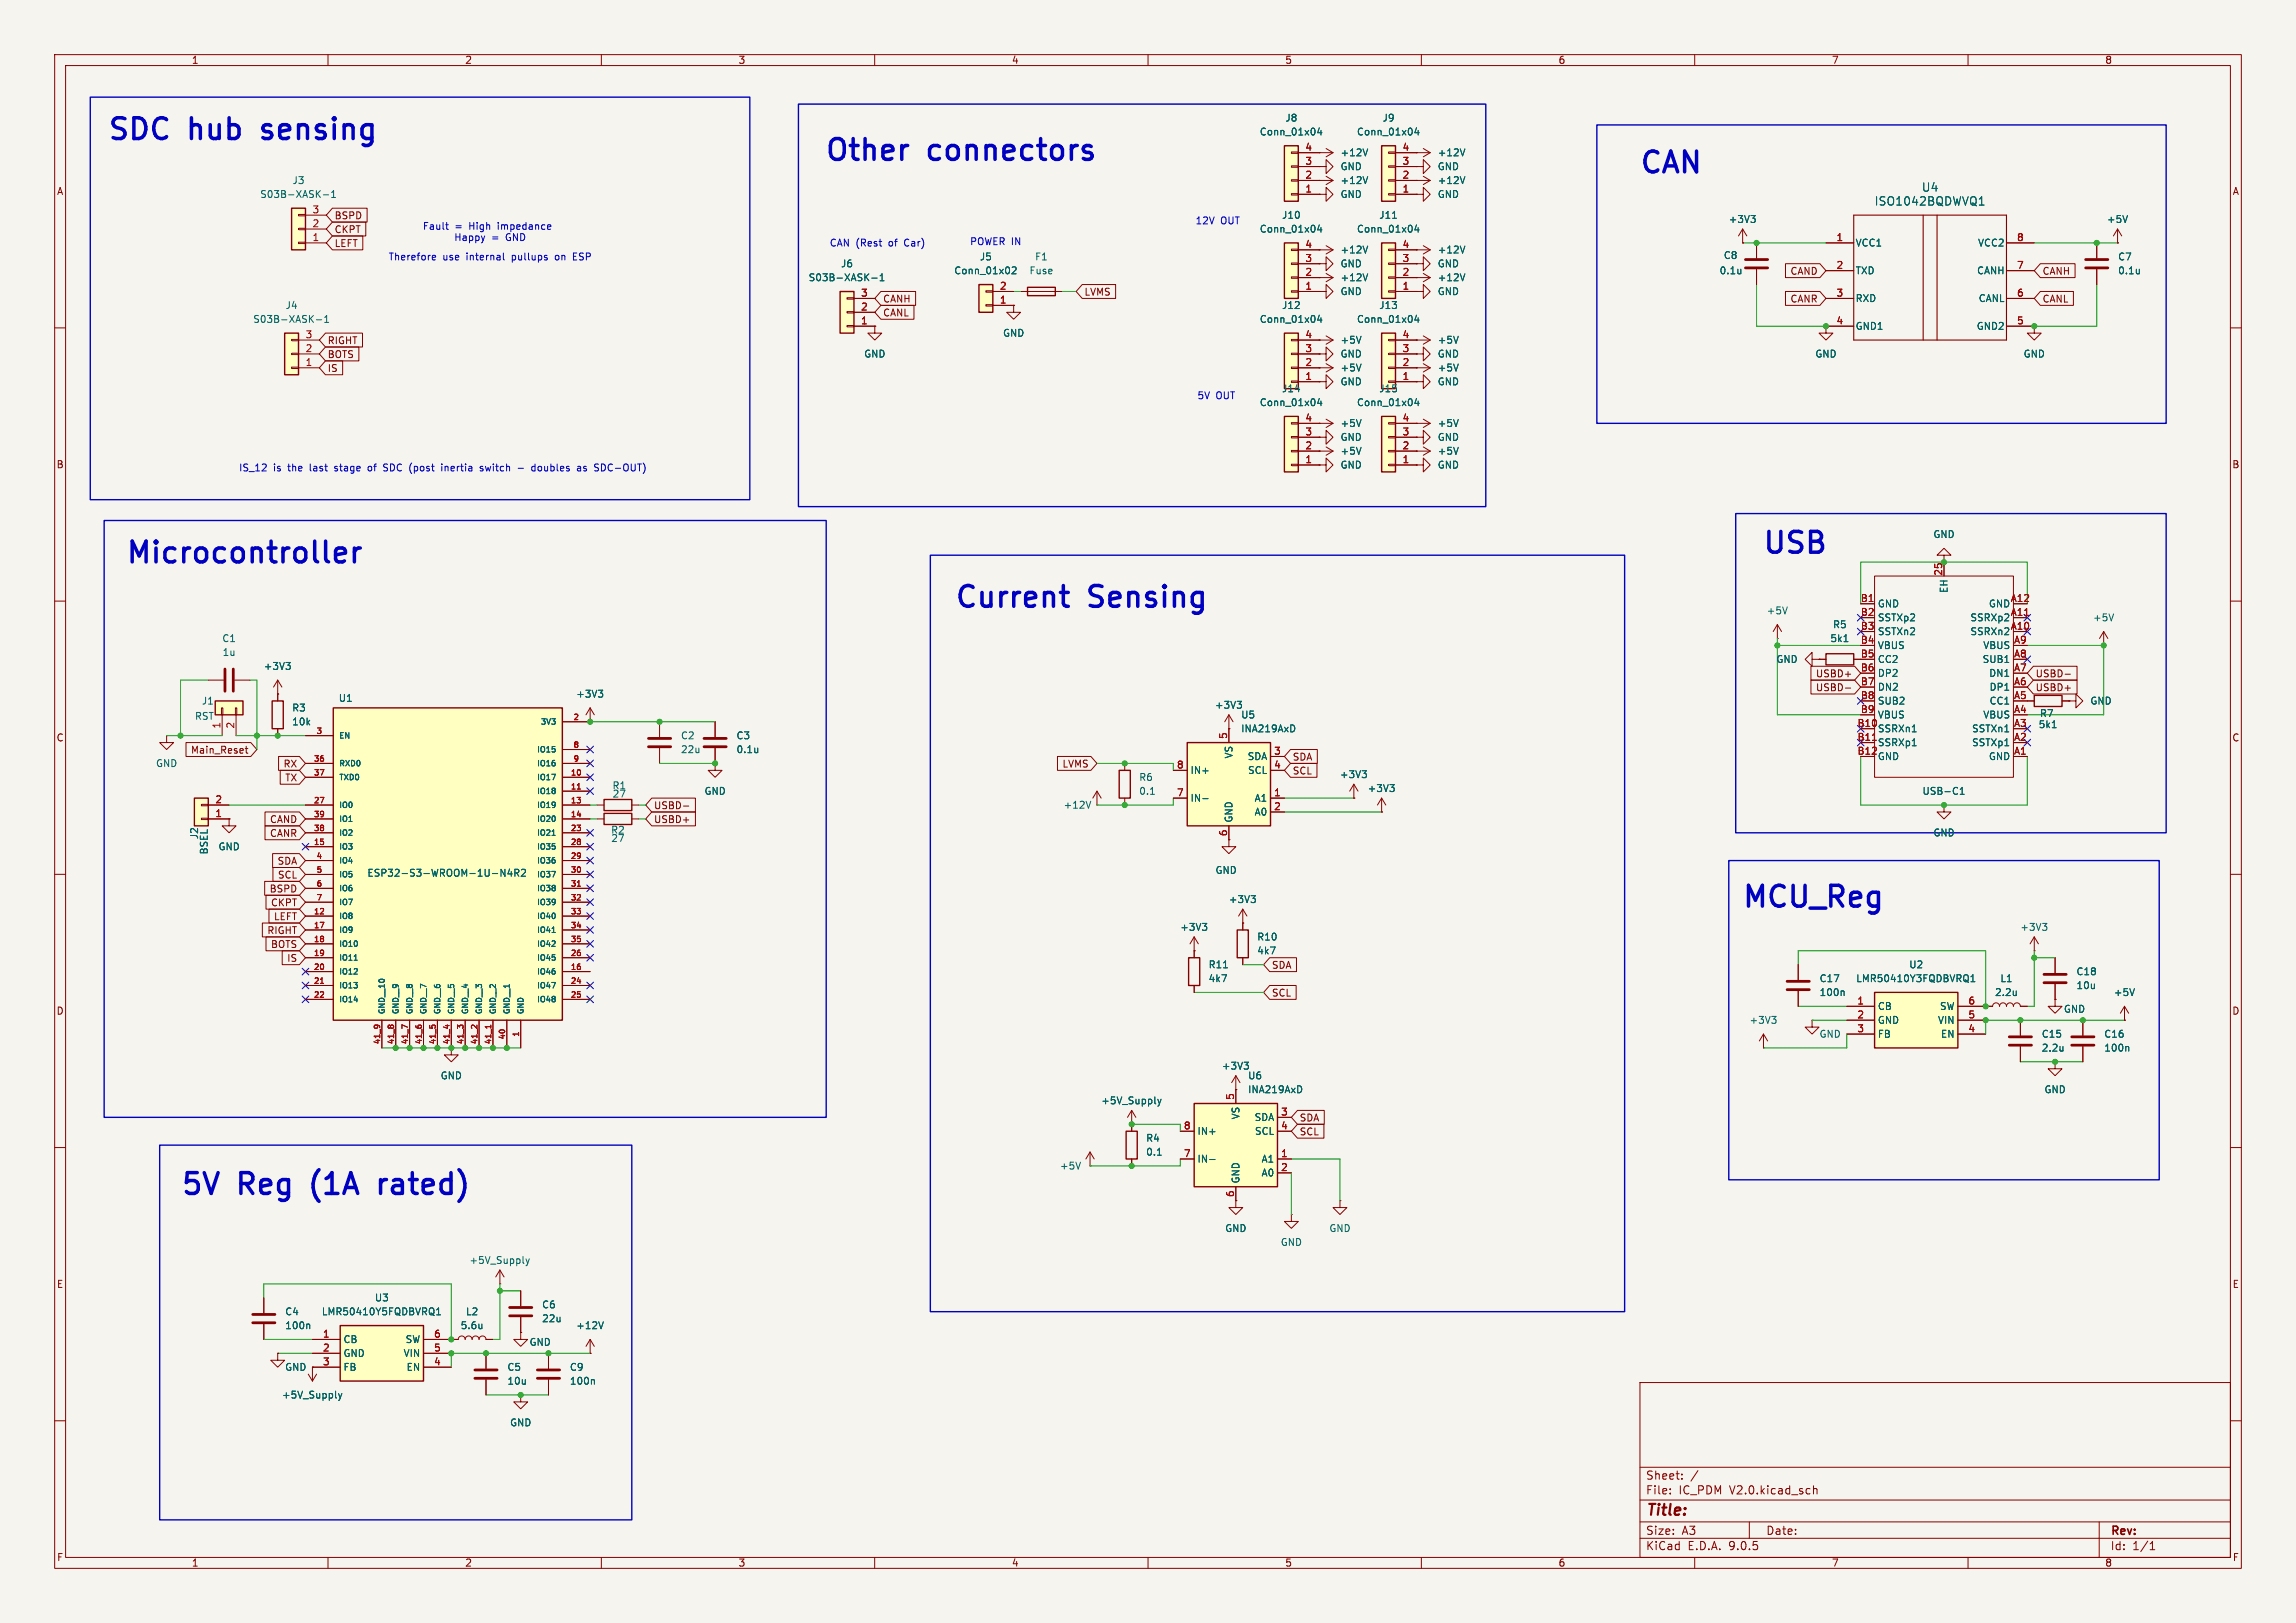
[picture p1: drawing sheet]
<svg xmlns="http://www.w3.org/2000/svg" width="420mm" height="297mm" viewBox="0 0 420 297" stroke-linecap="round" stroke-linejoin="round" font-family="sans-serif">
<defs><g id="words">
<g font-size="5.3" fill="#0000c2">
<text x="19.4" y="26.5">SDC</text>
<text x="34.7" y="26.5">hub</text>
<text x="49.1" y="26.5">sensing</text>
<text x="150.6" y="30.3">Other</text>
<text x="169.9" y="30.3">connectors</text>
<text x="299.4" y="32.6">CAN</text>
<text x="22.6" y="104">Microcontroller</text>
<text x="321.9" y="102.2">USB</text>
<text x="174.2" y="112.1">Current</text>
<text x="199.1" y="112.1">Sensing</text>
<text x="318.2" y="166.9">MCU_Reg</text>
<text x="32.6" y="219.5">5V</text>
<text x="43.6" y="219.5">Reg (1A</text>
<text x="69.1" y="219.5">rated)</text>
</g>
<text font-size="2.8" fill="#840000" x="301" y="277.9">Title:</text>
<g font-size="2.1" fill="#006464">
<text x="351.5" y="35.3">U4</text>
<text x="342.8" y="37.8">ISO1042BQDWVQ1</text>
</g>
<g font-size="2.1" fill="#840000">
<text x="301" y="273.7">File:</text>
<text x="301" y="271">Sheet:</text>
<text x="307.1" y="273.7">IC_PDM</text>
<text x="316.4" y="273.7">V2.0.kicad_sch</text>
<text x="301" y="281.1">Size:</text>
<text x="307.6" y="281.1">A3</text>
<text x="323" y="281.1">Date:</text>
<text x="386" y="281.3">Rev:</text>
<text x="301" y="283.9">KiCad</text>
<text x="308.7" y="283.9">E.D.A.</text>
<text x="316.3" y="283.9">9.0.5</text>
<text x="386" y="283.9">Id:</text>
<text x="390.1" y="283.9">1/1</text>
</g>
<g font-size="1.8" fill="#840000">
<text x="35" y="11.9">1</text>
<text x="85" y="11.9">2</text>
<text x="135" y="11.9">3</text>
<text x="185" y="11.9">4</text>
<text x="235" y="11.9">5</text>
<text x="285" y="11.9">6</text>
<text x="335" y="11.9">7</text>
<text x="385" y="11.9">8</text>
<text x="10.3" y="35.9">A</text>
<text x="408.3" y="35.9">A</text>
<text x="61.1" y="40.3">BSPD</text>
<text x="61.1" y="45.4">LEFT</text>
<text x="61.1" y="42.9">CKPT</text>
<text x="327.4" y="50.5">CAND</text>
<text x="373.5" y="50.5">CANH</text>
<text x="161.4" y="58.1">CANL</text>
<text x="161.4" y="55.6">CANH</text>
<text x="198.3" y="54.3">LVMS</text>
<text x="327.4" y="55.6">CANR</text>
<text x="373.5" y="55.6">CANL</text>
<text x="59.8" y="63.2">RIGHT</text>
<text x="59.8" y="65.7">BOTS</text>
<text x="59.8" y="68.3">IS</text>
<text x="10.3" y="85.9">B</text>
<text x="408.2" y="85.9">B</text>
<text x="332.1" y="124.1">USBD+</text>
<text x="372.3" y="124.1">USBD-</text>
<text x="332.1" y="126.7">USBD-</text>
<text x="372.3" y="126.7">USBD+</text>
<text x="10.3" y="135.9">C</text>
<text x="408.2" y="135.9">C</text>
<text x="34.8" y="138.1">Main_Reset</text>
<text x="51.8" y="140.7">RX</text>
<text x="52.1" y="143.2">TX</text>
<text x="194.3" y="140.7">LVMS</text>
<text x="236.4" y="141.9">SCL</text>
<text x="236.4" y="139.4">SDA</text>
<text x="119.5" y="148.3">USBD-</text>
<text x="49.3" y="150.8">CAND</text>
<text x="49.3" y="153.4">CANR</text>
<text x="119.5" y="150.8">USBD+</text>
<text x="50.7" y="158.4">SDA</text>
<text x="50.7" y="161">SCL</text>
<text x="49.2" y="163.5">BSPD</text>
<text x="49.5" y="166.1">CKPT</text>
<text x="48.8" y="171.1">RIGHT</text>
<text x="49.5" y="173.7">BOTS</text>
<text x="50" y="168.6">LEFT</text>
<text x="52.4" y="176.2">IS</text>
<text x="232.6" y="177.5">SDA</text>
<text x="10.3" y="185.9">D</text>
<text x="232.6" y="182.6">SCL</text>
<text x="408.2" y="185.9">D</text>
<text x="237.6" y="208">SCL</text>
<text x="237.6" y="205.4">SDA</text>
<text x="10.3" y="235.9">E</text>
<text x="408.3" y="235.9">E</text>
<text x="10.3" y="285.9">F</text>
<text x="35" y="286.9">1</text>
<text x="85" y="286.9">2</text>
<text x="135" y="286.9">3</text>
<text x="185" y="286.9">4</text>
<text x="235" y="286.9">5</text>
<text x="285" y="286.9">6</text>
<text x="335" y="286.9">7</text>
<text x="385" y="286.9">8</text>
<text x="408.3" y="285.9">F</text>
</g>
<g font-size="1.8" fill="#006464">
<text x="235" y="22.5">J8</text>
<text x="252.8" y="22.5">J9</text>
<text x="230.3" y="25">Conn_01x04</text>
<text x="245.1" y="28.8">+12V</text>
<text x="248.1" y="25">Conn_01x04</text>
<text x="262.9" y="28.8">+12V</text>
<text x="53.4" y="33.9">J3</text>
<text x="245.1" y="31.3">GND</text>
<text x="245.1" y="33.9">+12V</text>
<text x="262.9" y="31.3">GND</text>
<text x="262.9" y="33.9">+12V</text>
<text x="47.5" y="36.4">S03B-XASK-1</text>
<text x="234.4" y="40.2">J10</text>
<text x="245.1" y="36.4">GND</text>
<text x="252.2" y="40.2">J11</text>
<text x="262.9" y="36.4">GND</text>
<text x="316.1" y="41">+3V3</text>
<text x="385.3" y="41">+5V</text>
<text x="179.1" y="47.9">J5</text>
<text x="189.2" y="47.9">F1</text>
<text x="230.3" y="42.8">Conn_01x04</text>
<text x="245.1" y="46.6">+12V</text>
<text x="248.1" y="42.8">Conn_01x04</text>
<text x="262.9" y="46.6">+12V</text>
<text x="315.2" y="47.6">C8</text>
<text x="339.3" y="45.3">VCC1</text>
<text x="361.7" y="45.3">VCC2</text>
<text x="387.4" y="47.9">C7</text>
<text x="147.8" y="51.7">S03B-XASK-1</text>
<text x="153.7" y="49.1">J6</text>
<text x="174.5" y="50.4">Conn_01x02</text>
<text x="188.2" y="50.4">Fuse</text>
<text x="245.1" y="49.1">GND</text>
<text x="245.1" y="51.7">+12V</text>
<text x="262.9" y="49.1">GND</text>
<text x="262.9" y="51.7">+12V</text>
<text x="314.5" y="50.4">0.1u</text>
<text x="339.3" y="50.4">TXD</text>
<text x="361.6" y="50.4">CANH</text>
<text x="387.4" y="50.4">0.1u</text>
<text x="46.2" y="59.3">S03B-XASK-1</text>
<text x="52.1" y="56.7">J4</text>
<text x="230.3" y="59.3">Conn_01x04</text>
<text x="234.4" y="56.7">J12</text>
<text x="245.1" y="54.2">GND</text>
<text x="248.1" y="59.3">Conn_01x04</text>
<text x="252.2" y="56.7">J13</text>
<text x="262.9" y="54.2">GND</text>
<text x="339.3" y="55.5">RXD</text>
<text x="361.9" y="55.5">CANL</text>
<text x="158" y="65.6">GND</text>
<text x="183.4" y="61.8">GND</text>
<text x="245.1" y="63.1">+5V</text>
<text x="245.1" y="65.6">GND</text>
<text x="262.9" y="65.6">GND</text>
<text x="262.9" y="63.1">+5V</text>
<text x="332" y="65.6">GND</text>
<text x="339.3" y="60.6">GND1</text>
<text x="361.5" y="60.6">GND2</text>
<text x="370.1" y="65.6">GND</text>
<text x="234.4" y="72">J14</text>
<text x="245.1" y="68.2">+5V</text>
<text x="245.1" y="70.7">GND</text>
<text x="252.2" y="72">J15</text>
<text x="262.9" y="70.7">GND</text>
<text x="262.9" y="68.2">+5V</text>
<text x="230.3" y="74.5">Conn_01x04</text>
<text x="248.1" y="74.5">Conn_01x04</text>
<text x="245.1" y="78.3">+5V</text>
<text x="245.1" y="83.4">+5V</text>
<text x="245.1" y="80.9">GND</text>
<text x="262.9" y="83.4">+5V</text>
<text x="262.9" y="78.3">+5V</text>
<text x="262.9" y="80.9">GND</text>
<text x="245.1" y="86">GND</text>
<text x="262.9" y="86">GND</text>
<text x="353.6" y="98.7">GND</text>
<text x="323.1" y="112.6">+5V</text>
<text x="343.4" y="111.4">GND</text>
<text x="343.4" y="113.9">SSTXp2</text>
<text x="356.5" y="108.6" transform="rotate(-90 356.5 108.6)">EH</text>
<text x="360.3" y="113.9">SSRXp2</text>
<text x="363.7" y="111.4">GND</text>
<text x="382.8" y="113.9">+5V</text>
<text x="40.6" y="117.7">C1</text>
<text x="334.7" y="117.7">5k1</text>
<text x="335.2" y="115.2">R5</text>
<text x="343.4" y="116.4">SSTXn2</text>
<text x="343.4" y="119">VBUS</text>
<text x="360.3" y="116.4">SSRXn2</text>
<text x="362.7" y="119">VBUS</text>
<text x="40.6" y="120.2">1u</text>
<text x="48.2" y="122.8">+3V3</text>
<text x="324.8" y="121.5">GND</text>
<text x="343.4" y="121.5">CC2</text>
<text x="343.4" y="124.1">DP2</text>
<text x="362.6" y="121.5">SUB1</text>
<text x="363.8" y="124.1">DN1</text>
<text x="35.6" y="131.9">RST</text>
<text x="36.8" y="129.1">J1</text>
<text x="53.3" y="130.4">R3</text>
<text x="61.9" y="128.6">U1</text>
<text x="105.3" y="127.9">+3V3</text>
<text x="222.1" y="129.9">+3V3</text>
<text x="226.9" y="131.7">U5</text>
<text x="343.4" y="126.6">DN2</text>
<text x="343.4" y="129.1">SUB2</text>
<text x="343.4" y="131.7">VBUS</text>
<text x="362.7" y="131.7">VBUS</text>
<text x="363.8" y="126.6">DP1</text>
<text x="363.8" y="129.1">CC1</text>
<text x="373.1" y="131.4">R7</text>
<text x="382.3" y="129.1">GND</text>
<text x="53.3" y="132.9">10k</text>
<text x="124.5" y="135.5">C2</text>
<text x="134.6" y="135.5">C3</text>
<text x="226.9" y="134.2">INA219AxD</text>
<text x="343.4" y="134.2">SSRXn1</text>
<text x="343.4" y="136.8">SSRXp1</text>
<text x="360.6" y="134.2">SSTXn1</text>
<text x="360.6" y="136.8">SSTXp1</text>
<text x="372.8" y="133.5">5k1</text>
<text x="28.4" y="140.6">GND</text>
<text x="124.5" y="138">22u</text>
<text x="134.6" y="138">0.1u</text>
<text x="208.3" y="143.1">R6</text>
<text x="217.7" y="141.8">IN+</text>
<text x="225.7" y="138.9" transform="rotate(-90 225.7 138.9)">VS</text>
<text x="228.1" y="139.3">SDA</text>
<text x="228.2" y="141.8">SCL</text>
<text x="245" y="142.6">+3V3</text>
<text x="343.4" y="139.3">GND</text>
<text x="363.7" y="139.3">GND</text>
<text x="111.9" y="144.6">R1</text>
<text x="112" y="146.2">27</text>
<text x="128.8" y="145.6">GND</text>
<text x="194.5" y="148.2">+12V</text>
<text x="208.3" y="145.6">0.1</text>
<text x="217.7" y="146.9">IN-</text>
<text x="229.4" y="146.9">A1</text>
<text x="229.4" y="149.5">A0</text>
<text x="250.1" y="145.1">+3V3</text>
<text x="351.6" y="145.6">USB-C1</text>
<text x="355" y="148.2">~</text>
<text x="36.4" y="153.7" transform="rotate(-90 36.4 153.7)">J2</text>
<text x="39.9" y="155.8">GND</text>
<text x="111.7" y="152.8">R2</text>
<text x="111.7" y="154.3">27</text>
<text x="225.7" y="150.6" transform="rotate(-90 225.7 150.6)">GND</text>
<text x="353.6" y="153.3">GND</text>
<text x="38.2" y="156.5" transform="rotate(-90 38.2 156.5)">BSEL</text>
<text x="67.1" y="160.6">ESP32-S3-WROOM-1U-N4R2</text>
<text x="222.2" y="160.1">GND</text>
<text x="224.7" y="165.5">+3V3</text>
<text x="215.8" y="170.5">+3V3</text>
<text x="229.9" y="172.3">R10</text>
<text x="369.5" y="170.5">+3V3</text>
<text x="221" y="179.9">4k7</text>
<text x="221" y="177.4">R11</text>
<text x="229.9" y="174.9">4k7</text>
<text x="332.7" y="179.9">C17</text>
<text x="339.4" y="179.9">LMR50410Y3FQDBVRQ1</text>
<text x="349.1" y="177.4">U2</text>
<text x="365.8" y="179.9">L1</text>
<text x="379.7" y="178.7">C18</text>
<text x="332.7" y="182.5">100n</text>
<text x="343.4" y="185">CB</text>
<text x="354.8" y="185">SW</text>
<text x="364.8" y="182.5">2.2u</text>
<text x="377.4" y="185.5">GND</text>
<text x="379.7" y="181.2">10u</text>
<text x="386.6" y="182.5">+5V</text>
<text x="319.9" y="187.6">+3V3</text>
<text x="332.7" y="190.1">GND</text>
<text x="343.4" y="187.6">GND</text>
<text x="343.4" y="190.1">FB</text>
<text x="354.4" y="187.6">VIN</text>
<text x="354.9" y="190.1">EN</text>
<text x="373.4" y="190.1">C15</text>
<text x="384.8" y="190.1">C16</text>
<text x="80.5" y="197.7">GND</text>
<text x="223.4" y="195.9">+3V3</text>
<text x="228.2" y="197.7">U6</text>
<text x="373.4" y="192.6">2.2u</text>
<text x="384.8" y="192.6">100n</text>
<text x="201.3" y="202.3">+5V_Supply</text>
<text x="228.2" y="200.3">INA219AxD</text>
<text x="373.9" y="200.3">GND</text>
<text x="209.6" y="209.1">R4</text>
<text x="218.9" y="207.9">IN+</text>
<text x="226.9" y="204.9" transform="rotate(-90 226.9 204.9)">VS</text>
<text x="229.4" y="205.3">SDA</text>
<text x="229.5" y="207.9">SCL</text>
<text x="193.8" y="214.2">+5V</text>
<text x="209.6" y="211.7">0.1</text>
<text x="218.9" y="213">IN-</text>
<text x="230.7" y="213">A1</text>
<text x="230.7" y="215.5">A0</text>
<text x="226.9" y="216.7" transform="rotate(-90 226.9 216.7)">GND</text>
<text x="224" y="225.7">GND</text>
<text x="243.1" y="225.7">GND</text>
<text x="85.8" y="231.5">+5V_Supply</text>
<text x="234.2" y="228.2">GND</text>
<text x="68.5" y="238.4">U3</text>
<text x="99.1" y="239.6">C6</text>
<text x="52.1" y="240.9">C4</text>
<text x="52.1" y="243.4">100n</text>
<text x="58.8" y="240.9">LMR50410Y5FQDBVRQ1</text>
<text x="62.7" y="246">CB</text>
<text x="74.1" y="246">SW</text>
<text x="84.2" y="243.4">5.6u</text>
<text x="85.1" y="240.9">L2</text>
<text x="99.1" y="242.2">22u</text>
<text x="105.3" y="243.4">+12V</text>
<text x="52.1" y="251.1">GND</text>
<text x="62.7" y="248.5">GND</text>
<text x="62.7" y="251.1">FB</text>
<text x="73.7" y="248.5">VIN</text>
<text x="74.3" y="251.1">EN</text>
<text x="92.7" y="251.1">C5</text>
<text x="96.8" y="246.5">GND</text>
<text x="104.1" y="251.1">C9</text>
<text x="51.5" y="256.1">+5V_Supply</text>
<text x="92.7" y="253.6">10u</text>
<text x="104.1" y="253.6">100n</text>
<text x="93.2" y="261.2">GND</text>
</g>
<g font-size="1.8" fill="#a90000">
<text x="238.7" y="27.7">4</text>
<text x="256.5" y="27.7">4</text>
<text x="238.7" y="35.3">1</text>
<text x="238.7" y="32.8">2</text>
<text x="238.7" y="30.2">3</text>
<text x="256.5" y="35.3">1</text>
<text x="256.5" y="32.8">2</text>
<text x="256.5" y="30.2">3</text>
<text x="57.1" y="41.7">2</text>
<text x="57.1" y="39.1">3</text>
<text x="57.1" y="44.2">1</text>
<text x="238.7" y="45.5">4</text>
<text x="256.5" y="45.5">4</text>
<text x="335.8" y="44.2">1</text>
<text x="368.9" y="44.2">8</text>
<text x="182.8" y="53.1">2</text>
<text x="238.7" y="53.1">1</text>
<text x="238.7" y="50.5">2</text>
<text x="238.7" y="48">3</text>
<text x="256.5" y="53.1">1</text>
<text x="256.5" y="50.5">2</text>
<text x="256.5" y="48">3</text>
<text x="335.8" y="49.3">2</text>
<text x="368.9" y="49.3">7</text>
<text x="157.4" y="59.4">1</text>
<text x="157.4" y="56.9">2</text>
<text x="157.4" y="54.4">3</text>
<text x="182.8" y="55.6">1</text>
<text x="335.8" y="54.4">3</text>
<text x="335.8" y="59.4">4</text>
<text x="368.9" y="54.4">6</text>
<text x="368.9" y="59.4">5</text>
<text x="55.8" y="64.5">2</text>
<text x="55.8" y="62">3</text>
<text x="238.7" y="64.5">3</text>
<text x="238.7" y="62">4</text>
<text x="256.5" y="64.5">3</text>
<text x="256.5" y="62">4</text>
<text x="55.8" y="67.1">1</text>
<text x="238.7" y="69.6">1</text>
<text x="238.7" y="67.1">2</text>
<text x="256.5" y="69.6">1</text>
<text x="256.5" y="67.1">2</text>
<text x="238.7" y="77.2">4</text>
<text x="256.5" y="77.2">4</text>
<text x="238.7" y="82.3">2</text>
<text x="238.7" y="79.8">3</text>
<text x="256.5" y="82.3">2</text>
<text x="256.5" y="79.8">3</text>
<text x="238.7" y="84.8">1</text>
<text x="256.5" y="84.8">1</text>
<text x="355.3" y="105.5" transform="rotate(-90 355.3 105.5)">25</text>
<text x="340.3" y="110.2">B1</text>
<text x="340.3" y="112.8">B2</text>
<text x="367.7" y="110.2">A12</text>
<text x="367.7" y="112.8">A11</text>
<text x="340.3" y="115.3">B3</text>
<text x="340.3" y="117.9">B4</text>
<text x="367.7" y="115.3">A10</text>
<text x="368.3" y="117.9">A9</text>
<text x="340.3" y="120.4">B5</text>
<text x="340.3" y="122.9">B6</text>
<text x="340.3" y="125.5">B7</text>
<text x="368.3" y="120.4">A8</text>
<text x="368.3" y="122.9">A7</text>
<text x="368.3" y="125.5">A6</text>
<text x="340.3" y="128">B8</text>
<text x="340.3" y="130.6">B9</text>
<text x="368.3" y="128">A5</text>
<text x="368.3" y="130.6">A4</text>
<text x="40.4" y="133.4" transform="rotate(-90 40.4 133.4)">1</text>
<text x="42.9" y="133.4" transform="rotate(-90 42.9 133.4)">2</text>
<text x="224.5" y="135.3" transform="rotate(-90 224.5 135.3)">5</text>
<text x="339.7" y="133.1">B10</text>
<text x="339.7" y="135.6">B11</text>
<text x="368.3" y="133.1">A3</text>
<text x="368.3" y="135.6">A2</text>
<text x="215.2" y="140.7">8</text>
<text x="233" y="138.2">3</text>
<text x="233" y="140.7">4</text>
<text x="339.7" y="138.2">B12</text>
<text x="368.3" y="138.2">A1</text>
<text x="39.3" y="149.6">1</text>
<text x="39.3" y="147.1">2</text>
<text x="215.2" y="145.8">7</text>
<text x="233" y="145.8">1</text>
<text x="233" y="148.3">2</text>
<text x="224.5" y="153.1" transform="rotate(-90 224.5 153.1)">6</text>
<text x="339.7" y="183.9">1</text>
<text x="360" y="183.9">6</text>
<text x="339.7" y="186.4">2</text>
<text x="339.7" y="189">3</text>
<text x="360" y="186.4">5</text>
<text x="360" y="189">4</text>
<text x="225.8" y="201.4" transform="rotate(-90 225.8 201.4)">5</text>
<text x="216.5" y="206.8">8</text>
<text x="234.2" y="204.2">3</text>
<text x="234.2" y="206.8">4</text>
<text x="216.5" y="211.8">7</text>
<text x="234.2" y="211.8">1</text>
<text x="234.2" y="214.4">2</text>
<text x="225.8" y="219.1" transform="rotate(-90 225.8 219.1)">6</text>
<text x="59" y="244.9">1</text>
<text x="79.3" y="244.9">6</text>
<text x="59" y="247.4">2</text>
<text x="59" y="249.9">3</text>
<text x="79.3" y="247.4">5</text>
<text x="79.3" y="249.9">4</text>
</g>
<g font-size="1.8" fill="#0000c2">
<text x="218.6" y="41.3">12V</text>
<text x="223.3" y="41.3">OUT</text>
<text x="71" y="47.9">Therefore</text>
<text x="77.2" y="42.3">Fault</text>
<text x="81" y="47.9">use</text>
<text x="83" y="44.3">Happy</text>
<text x="83.2" y="42.3">=</text>
<text x="85.5" y="47.9">internal</text>
<text x="86" y="42.3">High</text>
<text x="89.9" y="44.3">=</text>
<text x="91.4" y="42.3">impedance</text>
<text x="92.7" y="44.3">GND</text>
<text x="94" y="47.9">pullups</text>
<text x="102.1" y="47.9">on</text>
<text x="105.6" y="47.9">ESP</text>
<text x="151.7" y="45.3">CAN (Rest</text>
<text x="162.7" y="45.3">of</text>
<text x="165.8" y="45.3">Car)</text>
<text x="177.3" y="45.1">POWER IN</text>
<text x="218.9" y="73.3">5V</text>
<text x="222.4" y="73.3">OUT</text>
<text x="43.6" y="86.5">IS_12</text>
<text x="50" y="86.5">is</text>
<text x="52.8" y="86.5">the</text>
<text x="57" y="86.5">last</text>
<text x="61.8" y="86.5">stage</text>
<text x="68.1" y="86.5">of</text>
<text x="71.2" y="86.5">SDC (post</text>
<text x="82.2" y="86.5">inertia</text>
<text x="89.5" y="86.5">switch</text>
<text x="96.6" y="86.5">-</text>
<text x="99.4" y="86.5">doubles</text>
<text x="107.9" y="86.5">as</text>
<text x="111.3" y="86.5">SDC-OUT)</text>
</g>
<g font-size="1.4" fill="#a90000">
<text x="104.8" y="131.8">2</text>
<text x="57.8" y="134.4">3</text>
<text x="104.8" y="136.9">8</text>
<text x="57.3" y="139.4">36</text>
<text x="57.3" y="142">37</text>
<text x="104.3" y="142">10</text>
<text x="104.8" y="139.4">9</text>
<text x="57.3" y="147.1">27</text>
<text x="57.3" y="149.6">39</text>
<text x="104.3" y="144.5">11</text>
<text x="104.3" y="147.1">13</text>
<text x="104.3" y="149.6">14</text>
<text x="57.3" y="152.1">38</text>
<text x="57.3" y="154.7">15</text>
<text x="104.3" y="152.1">23</text>
<text x="104.3" y="154.7">28</text>
<text x="57.8" y="157.2">4</text>
<text x="57.8" y="159.8">5</text>
<text x="104.3" y="157.2">29</text>
<text x="104.3" y="159.8">30</text>
<text x="57.3" y="167.4">12</text>
<text x="57.8" y="162.3">6</text>
<text x="57.8" y="164.8">7</text>
<text x="104.3" y="162.3">31</text>
<text x="104.3" y="164.8">32</text>
<text x="104.3" y="167.4">33</text>
<text x="57.3" y="169.9">17</text>
<text x="57.3" y="172.5">18</text>
<text x="104.3" y="169.9">34</text>
<text x="104.3" y="172.5">35</text>
<text x="57.3" y="175">19</text>
<text x="57.3" y="177.5">20</text>
<text x="104.3" y="175">26</text>
<text x="104.3" y="177.5">16</text>
<text x="57.3" y="180.1">21</text>
<text x="57.3" y="182.6">22</text>
<text x="104.3" y="180.1">24</text>
<text x="104.3" y="182.6">25</text>
<text x="69.6" y="191.2" transform="rotate(-90 69.6 191.2)">41_9</text>
<text x="72.1" y="191.2" transform="rotate(-90 72.1 191.2)">41_8</text>
<text x="74.7" y="191.2" transform="rotate(-90 74.7 191.2)">41_7</text>
<text x="77.2" y="191.2" transform="rotate(-90 77.2 191.2)">41_6</text>
<text x="79.8" y="191.2" transform="rotate(-90 79.8 191.2)">41_5</text>
<text x="82.3" y="191.2" transform="rotate(-90 82.3 191.2)">41_4</text>
<text x="84.8" y="191.2" transform="rotate(-90 84.8 191.2)">41_3</text>
<text x="87.4" y="191.2" transform="rotate(-90 87.4 191.2)">41_2</text>
<text x="89.9" y="191.2" transform="rotate(-90 89.9 191.2)">41_1</text>
<text x="92.5" y="190.3" transform="rotate(-90 92.5 190.3)">40</text>
<text x="95" y="189.8" transform="rotate(-90 95 189.8)">1</text>
</g>
<g font-size="1.4" fill="#006464">
<text x="62" y="135.4">EN</text>
<text x="98.1" y="137.9">IO15</text>
<text x="98.8" y="132.8">3V3</text>
<text x="62" y="140.4">RXD0</text>
<text x="62" y="143">TXD0</text>
<text x="98.1" y="140.4">IO16</text>
<text x="98.1" y="143">IO17</text>
<text x="62" y="148.1">IO0</text>
<text x="98.1" y="145.5">IO18</text>
<text x="98.1" y="148.1">IO19</text>
<text x="62" y="150.6">IO1</text>
<text x="62" y="153.1">IO2</text>
<text x="62" y="155.7">IO3</text>
<text x="98.1" y="150.6">IO20</text>
<text x="98.1" y="153.1">IO21</text>
<text x="98.1" y="155.7">IO35</text>
<text x="62" y="158.2">IO4</text>
<text x="62" y="160.8">IO5</text>
<text x="98.1" y="158.2">IO36</text>
<text x="98.1" y="160.8">IO37</text>
<text x="62" y="163.3">IO6</text>
<text x="62" y="165.8">IO7</text>
<text x="98.1" y="163.3">IO38</text>
<text x="98.1" y="165.8">IO39</text>
<text x="62" y="168.4">IO8</text>
<text x="62" y="170.9">IO9</text>
<text x="62" y="173.5">IO10</text>
<text x="98.1" y="168.4">IO40</text>
<text x="98.1" y="170.9">IO41</text>
<text x="98.1" y="173.5">IO42</text>
<text x="62" y="176">IO11</text>
<text x="62" y="178.5">IO12</text>
<text x="98.1" y="176">IO45</text>
<text x="98.1" y="178.5">IO46</text>
<text x="62" y="181.1">IO13</text>
<text x="62" y="183.6">IO14</text>
<text x="70.6" y="185.7" transform="rotate(-90 70.6 185.7)">GND__10</text>
<text x="73.1" y="185.7" transform="rotate(-90 73.1 185.7)">GND__9</text>
<text x="75.7" y="185.7" transform="rotate(-90 75.7 185.7)">GND__8</text>
<text x="78.2" y="185.7" transform="rotate(-90 78.2 185.7)">GND__7</text>
<text x="80.7" y="185.7" transform="rotate(-90 80.7 185.7)">GND__6</text>
<text x="83.3" y="185.7" transform="rotate(-90 83.3 185.7)">GND__5</text>
<text x="85.8" y="185.7" transform="rotate(-90 85.8 185.7)">GND__4</text>
<text x="88.4" y="185.7" transform="rotate(-90 88.4 185.7)">GND__3</text>
<text x="90.9" y="185.7" transform="rotate(-90 90.9 185.7)">GND__2</text>
<text x="93.4" y="185.7" transform="rotate(-90 93.4 185.7)">GND__1</text>
<text x="96" y="185.7" transform="rotate(-90 96 185.7)">GND</text>
<text x="98.1" y="181.1">IO47</text>
<text x="98.1" y="183.6">IO48</text>
</g>
</g></defs>
<path d="M0 0h420v297h-420z" fill="#f5f4ef" stroke="#f5f4ef" stroke-width=".18"/>
<g fill="none" stroke="#840000" stroke-width=".18">
<path d="M10 10h400v277h-400zM12 12h396v273h-396zM60 10v2M110 10v2M160 10v2M210 10v2M260 10v2M310 10v2M360 10v2M321.3 44.5v2.7M321.3 49.3v2.8M10 60h2"/>
<path d="M408 60h2M10 110h2M408 110h2M10 160h2M408 160h2M10 210h2M408 210h2M300 253h108v32h-108zM10 260h2M300 278.5h108M300 274.5h108M300 268.5h108"/>
<path d="M305.5 273.2v.2M305.5 272.5v.1M307.7 270.5v.2M307.7 269.8v.1M310.6 269.1l-1.3 1.9M320 278.5v3M331.7 271.9v1.5M331.7 272.5l.2-.1 .4 .1 .1 .9M384 278.5v6.5M408 260h2M60 285v2M110 285v2"/>
<path d="M160 285v2M210 285v2M260 285v2M300 281.5h108M310 285v2M360 285v2M393.3 283.6h.9M393.3 282.5l.4-.4v1.5"/>
</g>
<path d="M319.3 49h4M319.3 47.5h4" fill="none" stroke="#840000" stroke-width=".51"/>
<path d="M318.4 49.3v.8M318.4 50h.1" fill="none" stroke="#006464" stroke-width=".18"/>
<path d="M53.3 38.1h2.6v7.6h-2.6z" fill="#ffffc2"/>
<path d="M53.3 38.1h2.6v7.6h-2.6z" fill="none" stroke="#840000" stroke-width=".25"/>
<path d="M54.6 39.2h1.3v.3h-1.3zM55.9 39.4h3.8M54.6 44.3h1.3v.3h-1.3zM54.6 41.8h1.3v.2h-1.3zM55.9 44.5h3.8M55.9 41.9h3.8" fill="none" stroke="#840000" stroke-width=".18"/>
<path d="M59.1 35.7h1M60.7 36.1h.7M60.7 35.2l.3-.3v1.2" fill="none" stroke="#006464" stroke-width=".18"/>
<path d="M252.7 76.2h2.6v10.2h-2.6z" fill="#ffffc2"/>
<path d="M252.7 76.2h2.6v10.2h-2.6z" fill="none" stroke="#840000" stroke-width=".25"/>
<g fill="none" stroke="#840000" stroke-width=".18">
<path d="M241.3 77.5h.1M241.3 77.5h2.5M242.6 76.7l1.2 .8M243.8 77.5l-1.2 .7M254 79.9h1.3v.2h-1.3zM254 77.3h1.3v.3h-1.3zM255.3 77.5h3.8M254 85h1.3v.2h-1.3zM254 82.4h1.3v.3h-1.3zM255.3 85.1h3.8M255.3 82.6h3.8M255.3 80h3.8"/>
<path d="M226.1 219.7v1.3h1.2l-1.2 1.2-1.3-1.2h1.3M226.1 219.7h.1M245.1 219.7v1.3h1.3l-1.3 1.2-1.3-1.2h1.3M245.1 219.7h.1M236.2 222.2v1.3h1.3l-1.3 1.3-1.3-1.3h1.3M236.2 222.2h.1M82.5 245.1h1.3a.64 .64 0 0 1 .7-.6 .64 .64 0 0 1 .6 .6 .64 .64 0 0 1 .6-.6 .64 .64 0 0 1 .7 .6 .64 .64 0 0 1 .6-.6 .64 .64 0 0 1 .6 .6 .64 .64 0 0 1 .7-.6 .64 .64 0 0 1 .6 .6h1.3M95.2 255.3v1.2h1.3l-1.3 1.3-1.2-1.3h1.2M95.2 255.3h.1M100.3 247.6v2.8M100.3 252.5v2.8M107.9 247.6h.1"/>
<path d="M107.9 245.1l-.7 1.3M107.9 245.1l.8 1.3M107.9 245.1v2.5"/>
</g>
<path d="M249 76.8l-.5 1.2M259.1 72.9l-.3 .9h.8M259.4 73.4v.8M88.1 242.3v.8M88.1 243v.1M108.5 252.5l.2 .1v.7M110.4 241.9l-.5 1.2" fill="none" stroke="#006464" stroke-width=".18"/>
<path d="M98.3 250.7h4.1M98.3 252.2h4.1" fill="none" stroke="#840000" stroke-width=".51"/>
<path d="M218.4 201.9h15.3v15.3h-15.3z" fill="#ffffc2"/>
<path d="M217.4 175.3h2.1v5h-2.1zM226.3 170.2h2v5.1h-2zM218.4 201.9h15.3v15.3h-15.3z" fill="none" stroke="#840000" stroke-width=".25"/>
<g fill="none" stroke="#840000" stroke-width=".18">
<path d="M241.3 82.6h.1M241.3 80h1.3v-1.3l1.2 1.3-1.2 1.3v-1.3M241.3 80h.1M241.3 85.1h1.3v-1.3l1.2 1.3-1.2 1.3v-1.3M241.3 85.1h.1M241.3 82.6h2.5M242.6 81.8l1.2 .8M243.8 82.6l-1.2 .7M224.8 153.7v1.2h1.3l-1.3 1.3-1.3-1.3h1.3M224.8 153.7h.1M218.4 174h.1M218.4 171.5l-.7 1.2"/>
<path d="M218.4 171.5l.8 1.2M218.4 171.5v3.8M227.3 168.9h.1M227.3 166.4l-.7 1.2M227.3 166.4l.8 1.2M227.3 166.4v3.8M227.3 175.3v1.2M218.4 180.3v1.3M226.1 199.4v2.5M375.9 182.9v1.3h1.3l-1.3 1.2-1.3-1.2h1.3M375.9 182.9h.1M381 186.7v2.8"/>
<path d="M381 191.5v2.8M215.9 207h2.5M215.9 212.1h2.5M226.1 217.2v2.5M233.7 207h2.5M233.7 212.1h2.5M233.7 204.5h2.5M233.7 214.6h2.5M48.3 237.5v2.8M48.3 242.3v2.8M50.8 247.6v1.3h1.3l-1.3 1.3-1.3-1.3h1.3M50.8 247.6h.1"/>
<path d="M56.4 251.5l.7 1.2M57.1 250.2h.1M57.1 250.2v2.5M57.9 251.5l-.8 1.2"/>
</g>
<g fill="none" stroke="#006464" stroke-width=".18">
<path d="M249 81.9l-.5 1.2M220 169h.7l-.4 .5M220.5 169.5l.2 .2v.3l-.2 .3M223.8 177.1h.7M228.8 163.9h.8l-.4 .5M229.4 164.4l.2 .2v.3l-.2 .3M237.9 198.8l.2 .4-.2 .7M389.2 191.5l.2 .2v.6M221.3 212.2h1M56.5 242.3l.2 .2v.6M61.9 255l.3 .8M62.2 255.8l-.3 .5"/>
<path d="M62.5 255l-.3 .8"/>
</g>
<path d="M379 189.7h4M379 191.3h4M46.2 240.5h4.1M46.2 242.1h4.1" fill="none" stroke="#840000" stroke-width=".51"/>
<path d="M62.2 242.6h15.3v10.1h-15.3z" fill="#ffffc2"/>
<path d="M62.2 242.6h15.3v10.1h-15.3z" fill="none" stroke="#840000" stroke-width=".25"/>
<g fill="none" stroke="#840000" stroke-width=".18">
<path d="M375.9 175.3v2.8M363.2 184.2h1.3a.64 .64 0 0 1 .6-.7 .64 .64 0 0 1 .7 .7 .64 .64 0 0 1 .6-.7 .64 .64 0 0 1 .6 .7 .64 .64 0 0 1 .7-.7 .64 .64 0 0 1 .6 .7 .64 .64 0 0 1 .6-.7 .64 .64 0 0 1 .7 .7h1.2M369.6 186.7v2.8M369.6 191.5v2.8M375.9 194.3v1.3h1.3l-1.3 1.3-1.3-1.3h1.3M375.9 194.3h.1M375.9 180.1v2.8M388.6 186.7h.1M388.6 184.2l-.7 1.2M388.6 184.2l.8 1.2M388.6 184.2v2.5M91.4 234.9h.1"/>
<path d="M91.4 232.4l-.7 1.3M91.4 232.4l.8 1.3M91.4 232.4v2.5M95.2 236.2v2.8M57.1 245.1h5.1M57.1 247.6h5.1M57.1 250.2h5.1M77.5 245.1h5M77.5 247.6h5M77.5 250.2h5M88.9 247.6v2.8M88.9 252.5v2.8"/>
<path d="M95.2 243.8v1.3h1.3l-1.3 1.3-1.2-1.3h1.2M95.2 243.8h.1M95.2 241v2.8"/>
</g>
<path d="M368.8 181.3v.9M368.8 182.1h.1M377.4 191.5v.8M377.4 192.2l-.1 .1M390.4 180.9l-.4 1.3M79.9 239.7l.3-.4v1.3M96.2 230.4l.3 .8M96.5 231.2l-.3 .4M96.8 230.4l-.3 .8M79.9 240.6h.7" fill="none" stroke="#006464" stroke-width=".18"/>
<path d="M373.9 178.3h4.1M373.9 179.8h4.1M367.5 189.7h4.1M367.5 191.3h4.1M93.2 239.3h4.1M86.9 250.7h4M86.9 252.2h4M93.2 240.8h4.1" fill="none" stroke="#840000" stroke-width=".51"/>
<path d="M342.9 181.6h15.2v10.2h-15.2z" fill="#ffffc2"/>
<path d="M342.9 181.6h15.2v10.2h-15.2z" fill="none" stroke="#840000" stroke-width=".25"/>
<g fill="none" stroke="#840000" stroke-width=".18">
<path d="M241.3 53.3h1.3v-1.2l1.2 1.2-1.2 1.3v-1.3M241.3 53.3h.1M50.8 127h.1M50.8 124.5l-.8 1.2M50.8 124.5l.8 1.2M50.8 124.5v2.5M328.9 176.5v2.8M226.1 199.4h.1M226.1 196.9l-.8 1.2M226.1 196.9l.7 1.2M226.1 196.9v2.5M322.6 191.8h.1"/>
<path d="M322.6 189.2l-.8 1.3M322.6 189.2l.7 1.3M322.6 189.2v2.6M328.9 181.4v2.8M331.5 186.7v1.3h1.2l-1.2 1.2-1.3-1.2h1.3M331.5 186.7h.1M337.8 184.2h5.1M337.8 186.7h5.1M337.8 189.2h5.1M358.1 184.2h5.1M358.1 186.7h5.1M358.1 189.2h5.1"/>
</g>
<path d="M52.3 121.2h.8l-.4 .5M52.9 121.7l.2 .3v.3l-.2 .2M360.5 179.6h.8M360.5 178.7l.4-.3v1.2M227.6 194.4h.8l-.5 .5M228.1 194.9l.3 .2v.3l-.3 .3M324.1 186h.8l-.4 .5M324.6 186.5l.3 .2v.3l-.3 .3M337.1 181.3l.2 .2v.7" fill="none" stroke="#006464" stroke-width=".18"/>
<path d="M326.9 179.6h4.1M326.9 181.1h4.1" fill="none" stroke="#840000" stroke-width=".51"/>
<path d="M61 129.5h41.9v57.2h-41.9z" fill="#ffffc2"/>
<path d="M49.8 128.3h2v5.1h-2zM61 129.5h41.9v57.2h-41.9z" fill="none" stroke="#840000" stroke-width=".25"/>
<g fill="none" stroke="#840000" stroke-width=".18">
<path d="M241.3 45.7h.1M241.3 50.8h.1M241.3 48.3h1.3v-1.3l1.2 1.3-1.2 1.2v-1.2M241.3 48.3h.1M241.3 45.7h2.5M241.3 50.8h2.5M242.6 45l1.2 .7M242.6 50l1.2 .8M243.8 45.7l-1.2 .8M243.8 50.8l-1.2 .8M38.1 124.5h2.8M42.9 124.5h2.8"/>
<path d="M50.8 127v1.3M50.8 133.4v1.2M55.9 134.6h5.1M55.9 139.7h5.1M102.9 139.7h5M102.9 132.1h5M102.9 137.2h5M55.9 142.2h5.1M55.9 147.3h5.1M55.9 149.9h5.1M55.9 152.4h5.1M55.9 154.9h5.1"/>
<path d="M55.9 157.5h5.1M102.9 142.2h5M102.9 147.3h5M102.9 149.9h5M102.9 152.4h5M102.9 154.9h5M102.9 157.5h5M102.9 144.8h5M55.9 160h5.1M55.9 162.6h5.1M55.9 165.1h5.1M55.9 167.6h5.1"/>
<path d="M55.9 170.2h5.1M55.9 172.7h5.1M55.9 175.3h5.1M55.9 177.8h5.1M102.9 160h5M102.9 162.6h5M102.9 165.1h5M102.9 167.6h5M102.9 170.2h5M102.9 172.7h5M102.9 175.3h5M102.9 177.8h5"/>
<path d="M55.9 180.3h5.1M55.9 182.9h5.1M69.8 186.7v5.1M72.4 186.7v5.1M74.9 186.7v5.1M77.5 186.7v5.1M80 186.7v5.1M82.5 186.7v5.1M85.1 186.7v5.1M87.6 186.7v5.1M90.2 186.7v5.1M92.7 186.7v5.1"/>
<path d="M95.2 186.7v5.1M102.9 180.3h5M102.9 182.9h5"/>
</g>
<path d="M250.2 45l-.4 1.3M250.2 50.1l-.4 1.3M92.4 159.1v1.2l-.8-1.2v1.2M93.2 159l-.3 .9h.8M93.5 159.5v.8M94.2 159.7h.6l.1-.2v-.3l-.7-.1v1.2M94.5 159.7l.4 .6M95.4 159.2l.5-.1 .2 .3-.8 .9h.8M101 152.9h.6M64.8 175.7h.6M101 170.6h.6" fill="none" stroke="#006464" stroke-width=".18"/>
<g fill="none" stroke="#a90000" stroke-width=".18">
<path d="M105.6 144.4h.6M58.6 180h.6M105.6 162.2h.6M68.5 187.6h.7M68.9 187.6h.1M71.1 187.6h.2M71.5 187.6h.4M74.5 188l-1-.5v.7M76.6 187.6h.4M79.1 187.6h.4M81.8 187.5v.7M84.1 187.9l-.4-.3v.6"/>
<path d="M84.2 187.6h.4M86.3 187.6h.4M87.2 187.6v.6M89.8 187.6v.6"/>
</g>
<path d="M41.1 122.4v4.1M42.7 122.4v4.1" fill="none" stroke="#840000" stroke-width=".51"/>
<path d="M35.6 146.1h2.5v5h-2.5z" fill="#ffffc2"/>
<path d="M35.6 146.1h2.5v5h-2.5z" fill="none" stroke="#840000" stroke-width=".25"/>
<path d="M30.5 134.6v1.3h1.2l-1.2 1.3-1.3-1.3h1.3M30.5 134.6h.1M36.8 149.7h1.3v.3h-1.3zM36.8 147.2h1.3v.2h-1.3zM38.1 149.9h3.8M38.1 147.3h3.8M41.9 149.9v1.2h1.3l-1.3 1.3-1.3-1.3h1.3M41.9 149.9h.1" fill="none" stroke="#840000" stroke-width=".18"/>
<path d="M39.4 128.3h5v2.5h-5z" fill="#ffffc2"/>
<path d="M39.4 128.3h5v2.5h-5zM110.5 148.8h5.1v2.1h-5.1z" fill="none" stroke="#840000" stroke-width=".25"/>
<path d="M40.5 129.5h.3v1.3h-.3zM40.6 130.8v3.8M43.1 129.5h.2v1.3h-.2zM43.2 130.8v3.8M107.9 132.1h.1M107.9 129.5l-.7 1.3M107.9 129.5l.8 1.3M107.9 129.5v2.6M109.2 149.9h1.3M115.6 149.9h1.2" fill="none" stroke="#840000" stroke-width=".18"/>
<path d="M109.5 126.3h.7l-.4 .5M110 126.8l.2 .2v.3l-.2 .3" fill="none" stroke="#006464" stroke-width=".18"/>
<path d="M234.9 76.2h2.6v10.2h-2.6z" fill="#ffffc2"/>
<path d="M188 52.6h5v1.5h-5zM234.9 76.2h2.6v10.2h-2.6zM110.5 146.3h5.1v2h-5.1z" fill="none" stroke="#840000" stroke-width=".25"/>
<path d="M186.7 53.3h7.6M236.2 79.9h1.3v.2h-1.3zM236.2 77.3h1.3v.3h-1.3zM237.5 77.5h3.8M236.2 85h1.3v.2h-1.3zM236.2 82.4h1.3v.3h-1.3zM237.5 85.1h3.8M237.5 82.6h3.8M237.5 80h3.8M109.2 147.3h1.3M115.6 147.3h1.2" fill="none" stroke="#840000" stroke-width=".18"/>
<path d="M241.3 72.9l-.3 .9h.8M241.6 73.4v.8" fill="none" stroke="#006464" stroke-width=".18"/>
<path d="M234.9 44.5h2.6v10.1h-2.6z" fill="#ffffc2"/>
<path d="M234.9 44.5h2.6v10.1h-2.6z" fill="none" stroke="#840000" stroke-width=".25"/>
<path d="M236.2 53.2h1.3v.3h-1.3zM236.2 50.7h1.3v.2h-1.3zM236.2 48.1h1.3v.3h-1.3zM236.2 45.6h1.3v.2h-1.3zM237.5 53.3h3.8M237.5 50.8h3.8M237.5 48.3h3.8M237.5 45.7h3.8M259.1 69.9h1.2v-1.3l1.3 1.3-1.3 1.2v-1.2M259.1 69.9h.1M259.1 64.8h1.2v-1.3l1.3 1.3-1.3 1.2v-1.2M259.1 64.8h.1" fill="none" stroke="#840000" stroke-width=".18"/>
<path d="M241.3 41.2l-.3 .9h.8M241.6 41.6v.9" fill="none" stroke="#006464" stroke-width=".18"/>
<path d="M252.7 61h2.6v10.1h-2.6z" fill="#ffffc2"/>
<path d="M252.7 61h2.6v10.1h-2.6z" fill="none" stroke="#840000" stroke-width=".25"/>
<g fill="none" stroke="#840000" stroke-width=".18">
<path d="M259.1 53.3h1.2v-1.2l1.3 1.2-1.3 1.3v-1.3M259.1 53.3h.1M259.1 48.3h1.2v-1.3l1.3 1.3-1.3 1.2v-1.2M259.1 48.3h.1M254 69.7h1.3v.3h-1.3zM254 67.2h1.3v.2h-1.3zM254 64.6h1.3v.3h-1.3zM254 62.1h1.3v.3h-1.3zM255.3 69.9h3.8M255.3 67.3h6.3M255.3 64.8h3.8M255.3 62.2h6.3"/>
<path d="M259.1 62.2h.1M259.1 67.3h.1M260.3 61.5l1.3 .7M260.3 66.5l1.3 .8M261.6 62.2l-1.3 .8M261.6 67.3l-1.3 .8M120.6 132.1v2.8M120.6 136.9v2.8M130.8 139.7v1.3h1.3l-1.3 1.2-1.3-1.2h1.3M130.8 139.7h.1M130.8 132.1v2.8M130.8 136.9v2.8"/>
<path d="M82.5 191.8v1.2h1.3l-1.3 1.3-1.2-1.3h1.2M82.5 191.8h.1"/>
</g>
<path d="M259.1 57.7l-.3 .9h.8M259.4 58.2v.8M266.8 61.5l-.5 1.3M266.8 66.6l-.5 1.3M138.6 136.9v.8M138.6 137.6l-.1 .1" fill="none" stroke="#006464" stroke-width=".18"/>
<path d="M118.6 136.7h4.1M118.6 135.1h4.1M128.8 136.7h4M128.8 135.1h4" fill="none" stroke="#840000" stroke-width=".51"/>
<path d="M252.7 44.5h2.6v10.1h-2.6z" fill="#ffffc2"/>
<path d="M252.7 44.5h2.6v10.1h-2.6z" fill="none" stroke="#840000" stroke-width=".25"/>
<g fill="none" stroke="#840000" stroke-width=".18">
<path d="M254 53.2h1.3v.3h-1.3zM254 50.7h1.3v.2h-1.3zM254 48.1h1.3v.3h-1.3zM254 45.6h1.3v.2h-1.3zM255.3 53.3h3.8M255.3 50.8h6.3M255.3 48.3h3.8M255.3 45.7h6.3M259.1 45.7h.1M259.1 50.8h.1M260.3 45l1.3 .7M260.3 50l1.3 .8"/>
<path d="M261.6 45.7l-1.3 .8M261.6 50.8l-1.3 .8M241.3 67.3h.1M241.3 67.3h2.5M242.6 66.5l1.2 .8M243.8 67.3l-1.2 .8"/>
</g>
<path d="M254.7 39.9h.8M259.1 41.2l-.3 .9h.8M259.4 41.6v.9M268 45l-.5 1.3M268 50.1l-.5 1.3M249 66.6l-.5 1.3" fill="none" stroke="#006464" stroke-width=".18"/>
<path d="M234.9 61h2.6v10.1h-2.6z" fill="#ffffc2"/>
<path d="M234.9 61h2.6v10.1h-2.6zM334 119.6h5.1v2.1h-5.1zM372.1 127.3h5.1v2h-5.1z" fill="none" stroke="#840000" stroke-width=".25"/>
<g fill="none" stroke="#840000" stroke-width=".18">
<path d="M241.3 35.6h1.3v-1.3l1.2 1.3-1.2 1.2v-1.2M241.3 35.6h.1M241.3 30.5h1.3v-1.3l1.2 1.3-1.2 1.3v-1.3M241.3 30.5h.1M241.3 33h.1M241.3 27.9h.1M241.3 33h2.5M241.3 27.9h2.5M242.6 32.3l1.2 .7M242.6 27.2l1.2 .7M243.8 33l-1.2 .8M243.8 27.9l-1.2 .8"/>
<path d="M259.1 30.5h1.2v-1.3l1.3 1.3-1.3 1.3v-1.3M259.1 30.5h.1M259.1 27.9h.1M259.1 35.6h1.2v-1.3l1.3 1.3-1.3 1.2v-1.2M259.1 35.6h.1M259.1 33h.1M259.1 33h2.5M259.1 27.9h2.5M260.3 27.2l1.3 .7M260.3 32.3l1.3 .7M261.6 27.9l-1.3 .8M261.6 33l-1.3 .8"/>
<path d="M334 44.5h5.1M334 49.5h5.1M334 54.6h5.1M334 59.7h5.1M367 44.5h5.1M367 49.5h5.1M367 54.6h5.1M367 59.7h5.1M236.2 69.7h1.3v.3h-1.3zM236.2 67.2h1.3v.2h-1.3zM236.2 64.6h1.3v.3h-1.3zM236.2 62.1h1.3v.3h-1.3z"/>
<path d="M237.5 69.9h3.8M237.5 67.3h3.8M237.5 64.8h3.8M237.5 62.2h6.3M241.3 62.2h.1M241.3 64.8h1.3v-1.3l1.2 1.3-1.2 1.2v-1.2M241.3 64.8h.1M241.3 69.9h1.3v-1.3l1.2 1.3-1.2 1.2v-1.2M241.3 69.9h.1M242.6 61.5l1.2 .7M243.8 62.2l-1.2 .8M325.1 116.8h.1"/>
<path d="M325.1 114.3l-.7 1.3M325.1 114.3l.8 1.3M325.1 114.3v2.5M340.4 110.5h2.5M342.9 105.4h25.4v36.8h-25.4zM355.6 101.6h1.3l-1.3-1.3-1.3 1.3h1.3v1.3M355.6 102.9h.1M355.6 102.9v2.5M384.8 118.1h.1M384.8 115.6l-.8 1.2M384.8 115.6l.8 1.2M384.8 115.6v2.5"/>
<path d="M224.8 133.4h.1M224.8 130.8l-.8 1.3M224.8 130.8l.8 1.3M224.8 130.8v2.6M331.5 120.7v-1.3l-1.3 1.3 1.3 1.2v-1.2h1.2M332.7 120.7h.1M332.7 120.7h1.3M339.1 120.7h1.3M368.3 138.4h2.5M370.8 128.3h1.3M377.2 128.3h1.3M378.5 128.3h1.2v-1.3l1.3 1.3-1.3 1.2v-1.2"/>
<path d="M378.5 128.3h.1M200.7 147.3h.1M200.7 144.8l-.8 1.3M200.7 144.8l.7 1.3M200.7 144.8v2.5M372.1 174h.1M372.1 171.5l-.8 1.2M372.1 171.5l.8 1.2M372.1 171.5v2.5"/>
</g>
<g fill="none" stroke="#006464" stroke-width=".18">
<path d="M250.2 32.3l-.4 1.3M250.2 27.2l-.4 1.3M268 27.2l-.5 1.3M268 32.3l-.5 1.3M362.1 37.5h.8M362.3 36.2l.2-.2v1.5M241.3 57.7l-.3 .9h.8M241.6 58.2v.8M249 61.5l-.5 1.3M326.9 111.1l-.4 1.2M337.3 117.4h.7M386.6 112.3l-.4 1.3"/>
<path d="M226.3 128.3h.8l-.4 .5M226.8 128.8l.3 .3v.3l-.3 .2M349.8 133.9h.7M349.8 136.5h.7M375.4 133.2h.7M199.5 146.6l-.4 1.3M358.6 145.4h.7M358.6 144.5l.3-.4v1.3M373.6 169h.8l-.4 .5M374.2 169.5l.2 .2v.3l-.2 .3"/>
</g>
<path d="M342.5 135.5h.7" fill="none" stroke="#a90000" stroke-width=".18"/>
<path d="M339.1 39.4h27.9v22.8h-27.9zM351.8 39.4v22.8M354.3 39.4v22.8" fill="none" stroke="#840000" stroke-width=".2"/>
<path d="M179.1 52.1h2.5v5.1h-2.5z" fill="#ffffc2"/>
<path d="M179.1 52.1h2.5v5.1h-2.5zM204.7 141h2.1v5.1h-2.1z" fill="none" stroke="#840000" stroke-width=".25"/>
<path d="M180.3 55.8h1.3v.2h-1.3zM180.3 53.2h1.3v.3h-1.3zM181.6 55.9h3.8M181.6 53.3h3.8M185.4 55.9v1.3h1.3l-1.3 1.2-1.3-1.2h1.3M185.4 55.9h.1M205.7 139.7v1.3M205.7 146.1v1.2" fill="none" stroke="#840000" stroke-width=".18"/>
<path d="M185.1 49l.5-.2 .3 .4-.8 .9h.8M210.4 145.4h.8" fill="none" stroke="#006464" stroke-width=".18"/>
<path d="M153.7 53.3h2.5v7.7h-2.5z" fill="#ffffc2"/>
<path d="M153.7 53.3h2.5v7.7h-2.5z" fill="none" stroke="#840000" stroke-width=".25"/>
<g fill="none" stroke="#840000" stroke-width=".18">
<path d="M154.9 59.6h1.3v.2h-1.3zM154.9 57h1.3v.3h-1.3zM154.9 54.5h1.3v.2h-1.3zM156.2 59.7h3.8M156.2 57.2h3.8M156.2 54.6h3.8M160 59.7v1.3h1.3l-1.3 1.2-1.3-1.2h1.3M160 59.7h.1M334 59.7v1.3h1.3l-1.3 1.2-1.3-1.2h1.3M334 59.7h.1M383.5 44.5v2.7M383.5 49.3v2.8"/>
<path d="M252.7 148.6h.1M252.7 146.1l-.7 1.2M252.7 146.1l.8 1.2M252.7 146.1v2.5"/>
</g>
<path d="M159.5 50.9h.9M161 51.4h.7M161 50.5l.4-.4v1.3M391.3 49.3v.8M391.3 50h.1M254.2 143.6h.8l-.4 .5M254.8 144.1l.2 .2v.3l-.2 .3" fill="none" stroke="#006464" stroke-width=".18"/>
<path d="M381.5 49h4.1M381.5 47.5h4.1" fill="none" stroke="#840000" stroke-width=".51"/>
<path d="M234.9 26.7h2.6v10.1h-2.6z" fill="#ffffc2"/>
<path d="M234.9 26.7h2.6v10.1h-2.6z" fill="none" stroke="#840000" stroke-width=".25"/>
<path d="M236.2 35.4h1.3v.3h-1.3zM236.2 32.9h1.3v.2h-1.3zM236.2 30.4h1.3v.2h-1.3zM236.2 27.8h1.3v.3h-1.3zM237.5 35.6h3.8M237.5 33h3.8M237.5 30.5h3.8M237.5 27.9h3.8" fill="none" stroke="#840000" stroke-width=".18"/>
<path d="M241.3 23.4l-.3 .9h.8M241.6 23.9v.8" fill="none" stroke="#006464" stroke-width=".18"/>
<path d="M217.2 135.9h15.2v15.2h-15.2z" fill="#ffffc2"/>
<path d="M217.2 135.9h15.2v15.2h-15.2zM206 207h2v5.1h-2z" fill="none" stroke="#840000" stroke-width=".25"/>
<g fill="none" stroke="#840000" stroke-width=".18">
<path d="M224.8 133.4v2.5M232.4 138.4h2.5M214.6 141h2.6M214.6 146.1h2.6M224.8 151.1v2.6M232.4 141h2.5M232.4 146.1h2.5M232.4 148.6h2.5M247.6 146.1h.1M247.6 143.5l-.7 1.3M247.6 143.5l.8 1.3M247.6 143.5v2.6"/>
<path d="M355.6 147.3v1.3h1.3l-1.3 1.3-1.3-1.3h1.3M199.4 213.4h.1M199.4 210.8l-.8 1.3M199.4 210.8l.8 1.3M199.4 210.8v2.6M207 205.7h.1M207 203.2l-.8 1.3M207 203.2l.8 1.3M207 203.2v3.8M207 212.1v1.3"/>
</g>
<path d="M236.6 132.7l.2 .5-.2 .7M220 146.1h1M249.2 141h.7l-.4 .5M249.7 141.5l.2 .3v.3l-.2 .2M197.6 212.7l-.4 1.2M211.7 211.4h.7M211.8 201.2l.3 .8M212.1 202l-.3 .4M212.4 201.2l-.3 .8" fill="none" stroke="#006464" stroke-width=".18"/>
<path d="M252.7 26.7h2.6v10.1h-2.6z" fill="#ffffc2"/>
<path d="M252.7 26.7h2.6v10.1h-2.6z" fill="none" stroke="#840000" stroke-width=".25"/>
<g fill="none" stroke="#840000" stroke-width=".18">
<path d="M254 35.4h1.3v.3h-1.3zM254 32.9h1.3v.2h-1.3zM254 30.4h1.3v.2h-1.3zM254 27.8h1.3v.3h-1.3zM255.3 35.6h3.8M255.3 33h3.8M255.3 30.5h3.8M255.3 27.9h3.8M372.1 59.7v1.3h1.3l-1.3 1.2-1.3-1.2h1.3M372.1 59.7h.1M387.3 44.5h.1M387.3 41.9l-.7 1.3"/>
<path d="M387.3 41.9l.8 1.3M387.3 41.9v2.6M259.1 77.5h.1M259.1 77.5h2.5M260.3 76.7l1.3 .8M261.6 77.5l-1.3 .7M259.1 82.6h.1M259.1 85.1h1.2v-1.3l1.3 1.3-1.3 1.3v-1.3M259.1 85.1h.1M259.1 80h1.2v-1.3l1.3 1.3-1.3 1.3v-1.3M259.1 80h.1M259.1 82.6h2.5"/>
<path d="M260.3 81.8l1.3 .8M261.6 82.6l-1.3 .7"/>
</g>
<path d="M259.1 23.4l-.3 .9h.8M259.4 23.9v.8M389.2 39.4l-.5 1.3M266.8 76.8l-.5 1.2M266.8 81.9l-.5 1.2" fill="none" stroke="#006464" stroke-width=".18"/>
<path d="M52.1 61h2.5v7.6h-2.5z" fill="#ffffc2"/>
<path d="M52.1 61h2.5v7.6h-2.5z" fill="none" stroke="#840000" stroke-width=".25"/>
<g fill="none" stroke="#840000" stroke-width=".18">
<path d="M60.8 38.1h6.4v2.5h-6.4l-1.1-1.2zM237.5 35.6h3.8M237.5 33h3.8M237.5 30.5h3.8M237.5 27.9h3.8M241.3 27.9h.1M241.3 33h.1M241.3 30.5h.1M241.3 35.6h.1M255.3 35.6h3.8M255.3 33h3.8M255.3 30.5h3.8"/>
<path d="M255.3 27.9h3.8M259.1 33h.1M259.1 35.6h.1M259.1 27.9h.1M259.1 30.5h.1M60.8 43.2h5.6v2.5h-5.6l-1.1-1.2zM60.8 40.6h6.1v2.6h-6.1l-1.1-1.3zM156.2 54.6h3.8M156.2 59.7h3.8M156.2 57.2h3.8M160 59.7h.1M161.1 55.9h6.1v2.5h-6.1l-1.1-1.2z"/>
<path d="M161.1 53.3h6.4v2.6h-6.4l-1.1-1.3zM181.6 55.9h3.8M181.6 53.3h3.8M185.4 55.9h.1M198 52.1h6.1v2.5h-6.1l-1.2-1.3zM237.5 53.3h3.8M237.5 50.8h3.8M237.5 48.3h3.8M237.5 45.7h3.8M241.3 48.3h.1M241.3 50.8h.1M241.3 45.7h.1"/>
<path d="M241.3 53.3h.1M255.3 53.3h3.8M255.3 50.8h3.8M255.3 48.3h3.8M255.3 45.7h3.8M259.1 50.8h.1M259.1 45.7h.1M259.1 48.3h.1M259.1 53.3h.1M318.8 44.5h.1M318.8 41.9l-.8 1.3M318.8 41.9l.7 1.3"/>
<path d="M318.8 41.9v2.6M321.3 44.5v2.7M321.3 49.3v2.8M326.6 53.3h6.3l1.1 1.3-1.1 1.3h-6.3zM326.6 48.3h6.3l1.1 1.2-1.1 1.3h-6.3zM334 59.7h.1M334 44.5h5.1M334 49.5h5.1M334 54.6h5.1M334 59.7h5.1M367 44.5h5.1M367 49.5h5.1"/>
<path d="M367 54.6h5.1M367 59.7h5.1M372.1 59.7h.1M373.2 53.3h6.1v2.6h-6.1l-1.1-1.3zM373.2 48.3h6.4v2.5h-6.4l-1.1-1.3zM383.5 44.5v2.7M383.5 49.3v2.8M387.3 44.5h.1M53.3 67.2h1.3v.2h-1.3zM53.3 64.6h1.3v.3h-1.3zM53.3 62.1h1.3v.3h-1.3zM54.6 67.3h3.8"/>
<path d="M54.6 64.8h3.8M54.6 62.2h3.8M59.5 61h6.8v2.5h-6.8l-1.1-1.3zM59.5 66h3.2v2.6h-3.2l-1.1-1.3zM59.5 63.5h6.1v2.5h-6.1l-1.1-1.2zM237.5 67.3h3.8M237.5 64.8h3.8M237.5 62.2h3.8M237.5 77.5h3.8M237.5 69.9h3.8M241.3 77.5h.1M241.3 69.9h.1"/>
<path d="M241.3 64.8h.1M241.3 62.2h.1M241.3 67.3h.1M255.3 67.3h3.8M255.3 64.8h3.8M255.3 62.2h3.8M255.3 77.5h3.8M255.3 69.9h3.8M259.1 77.5h.1M259.1 67.3h.1M259.1 62.2h.1M259.1 64.8h.1"/>
<path d="M259.1 69.9h.1M237.5 85.1h3.8M237.5 82.6h3.8M237.5 80h3.8M241.3 85.1h.1M241.3 80h.1M241.3 82.6h.1M255.3 85.1h3.8M255.3 82.6h3.8M255.3 80h3.8M259.1 80h.1M259.1 85.1h.1"/>
<path d="M259.1 82.6h.1M340.4 110.5h2.5M355.6 102.9h.1M355.6 102.9v2.5M34 135.9h11.9l1.1 1.3-1.1 1.2h-11.9zM44.9 137h.4M45 136.6v1l.3 .2M50.8 127h.1M50.8 127v1.3M50.8 133.4v1.2M51 138.4h3.8l1.1 1.3-1.1 1.3h-3.8zM55.9 134.6h5.1"/>
<path d="M55.9 139.7h5.1M102.9 139.7h5M102.9 132.1h5M102.9 137.2h5M107.9 132.1h.1M130.8 139.7h.1M130.8 132.1v2.8M130.8 136.9v2.8M193.4 138.4h6.1l1.2 1.3-1.2 1.3h-6.1zM224.8 133.4h.1M224.8 133.4v2.5M232.4 138.4h2.5"/>
<path d="M236.1 139.7h4.8v2.5h-4.8l-1.2-1.2zM236.1 137.2h4.9v2.5h-4.9l-1.2-1.3zM331.3 121.9h7.9l1.2 1.3-1.2 1.3h-7.9zM331.3 124.5h7.9l1.2 1.2-1.2 1.3h-7.9zM332.7 120.7h.1M332.7 120.7h1.3M337.6 125.9h.9M339.1 120.7h1.3M368.3 138.4h2.5M370.8 128.3h1.3M372 121.9h7.9v2.6h-7.9l-1.2-1.3zM372 124.5h7.9v2.5h-7.9l-1.2-1.3z"/>
<path d="M377.2 128.3h1.3M377.8 123.4h.9M378.5 128.3h.1M38.1 147.3h3.8M38.1 149.9h3.8M41.9 149.9h.1M48.5 148.6h6.3l1.1 1.3-1.1 1.2h-6.3zM48.5 151.1h6.3l1.1 1.3-1.1 1.3h-6.3zM49.9 156.2h4.9l1.1 1.3-1.1 1.3h-4.9zM49.9 158.7h4.9l1.1 1.3-1.1 1.3h-4.9zM51.3 141h3.5l1.1 1.2-1.1 1.3h-3.5zM55.9 142.2h5.1"/>
<path d="M55.9 147.3h5.1M55.9 149.9h5.1M55.9 152.4h5.1M55.9 154.9h5.1M55.9 157.5h5.1M102.9 142.2h5M102.9 147.3h5M102.9 149.9h5M102.9 152.4h5M102.9 154.9h5M102.9 157.5h5M102.9 144.8h5"/>
<path d="M119.2 148.6h8v2.5h-8l-1.1-1.2zM119.2 146h8v2.6h-8l-1.1-1.3zM125 147.5h1M214.6 141h2.6M214.6 146.1h2.6M224.8 153.7h.1M224.8 151.1v2.6M232.4 141h2.5M232.4 146.1h2.5M232.4 148.6h2.5M247.6 146.1h.1M252.7 148.6h.1"/>
<path d="M48 168.9h6.8l1.1 1.3-1.1 1.3h-6.8zM48.4 161.3h6.4l1.1 1.3-1.1 1.2h-6.4zM48.7 171.4h6.1l1.1 1.3-1.1 1.3h-6.1zM48.7 163.8h6.1l1.1 1.3-1.1 1.3h-6.1zM49.2 166.4h5.6l1.1 1.2-1.1 1.3h-5.6zM51.6 174h3.2l1.1 1.3-1.1 1.2h-3.2zM55.9 160h5.1M55.9 162.6h5.1M55.9 165.1h5.1M55.9 167.6h5.1M55.9 170.2h5.1M55.9 172.7h5.1"/>
<path d="M55.9 175.3h5.1M55.9 177.8h5.1M102.9 160h5M102.9 162.6h5M102.9 165.1h5M102.9 167.6h5M102.9 170.2h5M102.9 172.7h5M102.9 175.3h5M102.9 177.8h5M218.4 174h.1M218.4 174v1.3"/>
<path d="M227.3 168.9h.1M227.3 168.9v1.3M227.3 175.3v1.2M232.3 175.3h4.9v2.5h-4.9l-1.2-1.3zM328.9 176.5v2.8M375.9 175.3v2.8M55.9 180.3h5.1M55.9 182.9h5.1M69.8 186.7v5.1M72.4 186.7v5.1M74.9 186.7v5.1M77.5 186.7v5.1"/>
<path d="M80 186.7v5.1M82.5 191.8h.1M82.5 186.7v5.1M85.1 186.7v5.1M87.6 186.7v5.1M90.2 186.7v5.1M92.7 186.7v5.1M95.2 186.7v5.1M102.9 180.3h5M102.9 182.9h5M218.4 180.3v1.3M226.1 199.4h.1"/>
<path d="M226.1 199.4v2.5M232.3 180.3h4.8v2.6h-4.8l-1.2-1.3zM328.9 181.4v2.8M337.8 184.2h5.1M337.8 186.7h5.1M337.8 189.2h5.1M358.1 184.2h6.4M358.1 186.7h5.1M358.1 189.2h5.1M369.6 184.2h1.2M369.6 186.7v2.8M369.6 191.5v2.8"/>
<path d="M375.9 194.3h.1M375.9 182.9h.1M375.9 180.1v2.8M381 186.7v2.8M381 191.5v2.8M388.6 186.7h.1M207 205.7h.1M207 205.7v1.3M207 212.1v1.3M215.9 207h2.5M215.9 212.1h2.5M226.1 219.7h.1"/>
<path d="M226.1 217.2v2.5M233.7 207h2.5M233.7 212.1h2.5M233.7 204.5h2.5M233.7 214.6h2.5M237.3 205.7h4.9v2.6h-4.9l-1.1-1.3zM237.3 203.2h4.9v2.5h-4.9l-1.1-1.2zM48.3 237.5v2.8M95.2 236.2v2.8M48.3 242.3v2.8M50.8 247.6h.1M57.1 250.2h.1"/>
<path d="M57.1 245.1h5.1M57.1 247.6h5.1M57.1 250.2h5.1M77.5 245.1h6.3M77.5 247.6h5M77.5 250.2h5M88.9 245.1h1.3M88.9 247.6v2.8M88.9 252.5v2.8M95.2 255.3h.1M95.2 243.8h.1M95.2 241v2.8"/>
<path d="M100.3 247.6v2.8M100.3 252.5v2.8M107.9 247.6h.1"/>
</g>
<g fill="none" stroke="#006464" stroke-width=".18">
<path d="M241.3 23.4l-.3 .9h.8M241.6 23.9v.8M250.2 27.2l-.4 1.3M250.2 32.3l-.4 1.3M254.7 39.9h.8M259.1 23.4l-.3 .9h.8M259.4 23.9v.8M268 32.3l-.5 1.3M268 27.2l-.5 1.3M320.3 39.4h.8l-.5 .5M320.8 39.9l.3 .3v.3l-.3 .2M362.1 37.5h.8"/>
<path d="M362.3 36.2l.2-.2v1.5M389.2 39.4l-.5 1.3M57.9 58.5h.9M59.4 59h.7M59.4 58.1l.4-.4v1.3M159.5 50.9h.9M161 51.4h.7M161 50.5l.4-.4v1.3M185.1 49l.5-.2 .3 .4-.8 .9h.8M241.3 57.7l-.3 .9h.8M241.3 41.2l-.3 .9h.8M241.6 41.6v.9"/>
<path d="M241.6 58.2v.8M250.2 50.1l-.4 1.3M250.2 45l-.4 1.3M259.1 57.7l-.3 .9h.8M259.1 41.2l-.3 .9h.8M259.4 41.6v.9M259.4 58.2v.8M268 50.1l-.5 1.3M268 45l-.5 1.3M318.4 49.3v.8M318.4 50h.1M391.3 49.3v.8"/>
<path d="M391.3 50h.1M241.3 72.9l-.3 .9h.8M241.6 73.4v.8M249 76.8l-.5 1.2M249 61.5l-.5 1.3M249 66.6l-.5 1.3M259.1 72.9l-.3 .9h.8M259.4 73.4v.8M266.8 76.8l-.5 1.2M266.8 66.6l-.5 1.3M266.8 61.5l-.5 1.3M249 81.9l-.5 1.2"/>
<path d="M266.8 81.9l-.5 1.2M337.3 117.4h.7M52.3 121.2h.8l-.4 .5M52.9 121.7l.2 .3v.3l-.2 .2M109.5 126.3h.7l-.4 .5M110 126.8l.2 .2v.3l-.2 .3M138.6 136.9v.8M138.6 137.6l-.1 .1M226.3 128.3h.8l-.4 .5M226.8 128.8l.3 .3v.3l-.3 .2M236.6 132.7l.2 .5-.2 .7M349.8 133.9h.7"/>
<path d="M349.8 136.5h.7M375.4 133.2h.7M92.4 159.1v1.2l-.8-1.2v1.2M93.2 159l-.3 .9h.8M93.5 159.5v.8M94.2 159.7h.6l.1-.2v-.3l-.7-.1v1.2M94.5 159.7l.4 .6M95.4 159.2l.5-.1 .2 .3-.8 .9h.8M101 152.9h.6M220 146.1h1M249.2 141h.7l-.4 .5M249.7 141.5l.2 .3v.3l-.2 .2"/>
<path d="M254.2 143.6h.8l-.4 .5M254.8 144.1l.2 .2v.3l-.2 .3M358.6 145.4h.7M358.6 144.5l.3-.4v1.3M64.8 175.7h.6M101 170.6h.6M220 169h.7l-.4 .5M220.5 169.5l.2 .2v.3l-.2 .3M223.8 177.1h.7M228.8 163.9h.8l-.4 .5M229.4 164.4l.2 .2v.3l-.2 .3M360.5 179.6h.8"/>
<path d="M360.5 178.7l.4-.3v1.2M227.6 194.4h.8l-.5 .5M228.1 194.9l.3 .2v.3l-.3 .3M237.9 198.8l.2 .4-.2 .7M337.1 181.3l.2 .2v.7M368.8 181.3v.9M368.8 182.1h.1M377.4 191.5v.8M377.4 192.2l-.1 .1M389.2 191.5l.2 .2v.6M390.4 180.9l-.4 1.3M211.7 211.4h.7"/>
<path d="M211.8 201.2l.3 .8M212.1 202l-.3 .4M212.4 201.2l-.3 .8M221.3 212.2h1M79.9 239.7l.3-.4v1.3M56.5 242.3l.2 .2v.6M61.9 255l.3 .8M62.2 255.8l-.3 .5M62.5 255l-.3 .8M79.9 240.6h.7M88.1 242.3v.8M88.1 243v.1"/>
<path d="M108.5 252.5l.2 .1v.7M110.4 241.9l-.5 1.2"/>
</g>
<g fill="none" stroke="#009600" stroke-width=".18">
<path d="M185.4 53.3h1.3M194.3 53.3h2.5M318.8 44.5h15.2M321.3 52.1v7.6h12.7M372.1 44.5h15.2M383.5 52.1v7.6h-11.4M325.1 118.1h15.3M325.1 116.8v14h15.3M340.4 110.5v-7.6h30.4v7.6M370.8 118.1h14v12.7h-14M30.5 134.6h10.1M38.1 124.5h-5.1v10.1"/>
<path d="M43.2 134.6h12.7M45.7 124.5h1.3v12.7M107.9 132.1h22.9M120.6 139.7h10.2M200.7 139.7h13.9v1.3M340.4 138.4v8.9h30.4v-8.9M41.9 147.3h14M107.9 147.3h1.3M107.9 149.9h1.3M116.8 147.3h1.3M116.8 149.9h1.3M214.6 146.1v1.2h-13.9"/>
<path d="M234.9 148.6h17.8M234.9 146.1h12.7M227.3 176.5h3.8M328.9 176.5v-2.5h34.3v10.2M372.1 174v10.2h-1.3M372.1 175.3h3.8M69.8 191.8h25.4M218.4 181.6h12.7M328.9 184.2h8.9M331.5 186.7h6.3M337.8 189.2v2.6h-15.2M369.6 194.3h11.4"/>
<path d="M388.6 186.7h-25.4v2.5M207 205.7h8.9v1.3M215.9 212.1v1.3h-16.5M236.2 214.6v7.6M236.2 212.1h8.9v7.6M48.3 237.5v-2.6h34.2v10.2M91.4 234.9v10.2h-1.2M91.4 236.2h3.8M48.3 245.1h8.8M50.8 247.6h6.3M88.9 255.3h11.4M107.9 247.6h-25.4v2.6"/>
</g>
<g fill="none" stroke="#000084" stroke-width=".18">
<path d="M339.8 112.4l1.2 1.2M339.8 115l1.2 1.2M341 112.4l-1.2 1.2M341 115l-1.2 1.2M370.2 112.4l1.2 1.2M370.2 115l1.2 1.2M371.4 112.4l-1.2 1.2M371.4 115l-1.2 1.2M107.3 136.6l1.3 1.2M107.3 139.1l1.3 1.2M108.6 136.6l-1.3 1.2M108.6 139.1l-1.3 1.2"/>
<path d="M339.8 135.3l1.2 1.2M339.8 127.7l1.2 1.2M339.8 132.7l1.2 1.3M341 135.3l-1.2 1.2M341 127.7l-1.2 1.2M341 132.7l-1.2 1.3M370.2 132.7l1.2 1.3M370.2 120l1.2 1.3M370.2 135.3l1.2 1.2M371.4 132.7l-1.2 1.3M371.4 120l-1.2 1.3M371.4 135.3l-1.2 1.2"/>
<path d="M55.3 154.3l1.2 1.2M56.5 154.3l-1.2 1.2M107.3 159.4l1.3 1.2M107.3 151.8l1.3 1.2M107.3 141.6l1.3 1.2M107.3 156.9l1.3 1.2M107.3 154.3l1.3 1.2M107.3 144.2l1.3 1.2M108.6 159.4l-1.3 1.2M108.6 151.8l-1.3 1.2M108.6 141.6l-1.3 1.2M108.6 156.9l-1.3 1.2"/>
<path d="M108.6 154.3l-1.3 1.2M108.6 144.2l-1.3 1.2M55.3 179.7l1.2 1.2M55.3 177.2l1.2 1.2M56.5 179.7l-1.2 1.2M56.5 177.2l-1.2 1.2M107.3 179.7l1.3 1.2M107.3 167l1.3 1.2M107.3 164.5l1.3 1.2M107.3 174.7l1.3 1.2M107.3 172.1l1.3 1.2M107.3 169.6l1.3 1.2"/>
<path d="M107.3 162l1.3 1.2M108.6 179.7l-1.3 1.2M108.6 167l-1.3 1.2M108.6 164.5l-1.3 1.2M108.6 174.7l-1.3 1.2M108.6 172.1l-1.3 1.2M108.6 169.6l-1.3 1.2M108.6 162l-1.3 1.2M55.3 182.3l1.2 1.2M56.5 182.3l-1.2 1.2M107.3 182.3l1.3 1.2M108.6 182.3l-1.3 1.2"/>
</g>
<path d="M165.7 26.6h.3M199.6 26.8l-.4-.2h-.5l-.4 .2-.1 .4 .1 .5 1.3 .4 .2 .3-.2 .6-.4 .2h-.7l-.3-.2M59.6 99v3.3l.1 .3 .4 .2M61.4 101.6l1.8-.4-.2-.7-.4-.2h-.7l-.3 .2-.2 .3v1.5l.2 .3 .3 .2h.7l.4-.2M64.8 100.3v2.5M65.9 100.3a.97 .97 0 0 0-1.1 .7M194 108.4h1.4M194.5 107.1v3.3l.2 .4 .7 .2M219.5 108.4l.4 .2M219.9 108.4v3.1l-.2 .4M219.9 110.8l-.4 .2M84.1 214.2a4.5 4.5 0 0 1 0 5.5" fill="none" stroke="#0000c2" stroke-width=".63"/>
<g fill="none" stroke="#0000c2" stroke-width=".18">
<path d="M79.1 47.5h.5M79.1 46.8l.4-.1 .2 .3-.6 .1M81.5 41.1h.5M81.7 41.8l.3 .2M92.1 46.3v1.1l.2 .2M100.6 41.1l.2 .3-.6 .2M100.7 41.9l-.1 .1M104.9 46.9h.4M105.5 46.3h-.6v1.3h.6M67.6 85.3l-.3 .3v.3l.3 .3M70.2 86.1l.5 .1M70.7 84.9h-.3l-.2 .3 .1 .3 .4 .1"/>
<path d="M80.8 84.9v.1M80.8 85.3v.9M81.4 85.3v.9M81.8 85.3l-.4 .2M88.3 85.4l-.3-.1-.2 .2 .1 .2 .4 .1v.3h-.5M88.8 85.3l.2 .9M94.8 85.7h1M97.5 85.3l.4 .1M97.9 86.1l-.4 .1M97.9 84.9v1.3M98.8 85.3l-.3 .1-.1 .2 .1 .5 .3 .1M106 85.3l.2 .2v.7"/>
<path d="M106.2 86.1l-.1 .1M106.2 85.6l-.1 .1M107.2 85.4l-.3-.1-.1 .2v.2l.4 .1v.3h-.4M110.3 84.9a.68 .68 0 0 1 .5 .6 .68 .68 0 0 1-.5 .7"/>
</g>
<path d="M16.5 17.8h120.7v73.6h-120.7zM146 19.1h125.8v73.6h-125.8zM292.1 22.9h104.1v54.6h-104.1zM19 95.3h132.1v109.2h-132.1zM317.5 94h78.7v58.4h-78.7zM170.2 101.6h127v138.4h-127zM316.2 157.5h78.8v58.4h-78.8zM29.2 209.6h86.4v68.5h-86.4z" fill="none" stroke="#0000c2" stroke-width=".25"/>
<g fill="none" stroke="#a90000" stroke-width=".18">
<path d="M342.5 135.5h.7M105.6 144.4h.6M58.6 180h.6M105.6 162.2h.6M68.5 187.6h.7M68.9 187.6h.1M71.1 187.6h.2M71.5 187.6h.4M74.5 188l-1-.5v.7M76.6 187.6h.4M79.1 187.6h.4M81.8 187.5v.7"/>
<path d="M84.1 187.9l-.4-.3v.6M84.2 187.6h.4M86.3 187.6h.4M87.2 187.6v.6M89.8 187.6v.6"/>
</g>
<g fill="#009600" stroke="#009600" stroke-width=".18">
<circle cx="91.4" cy="236.2" r=".46"/>
<circle cx="100.3" cy="247.6" r=".46"/>
<circle cx="82.5" cy="247.6" r=".46"/>
<circle cx="88.9" cy="247.6" r=".46"/>
<circle cx="95.2" cy="255.3" r=".46"/>
<circle cx="82.5" cy="245.1" r=".46"/>
<circle cx="130.8" cy="139.7" r=".46"/>
<circle cx="107.9" cy="132.1" r=".46"/>
<circle cx="120.6" cy="132.1" r=".46"/>
<circle cx="82.5" cy="191.8" r=".46"/>
<circle cx="85.1" cy="191.8" r=".46"/>
<circle cx="80" cy="191.8" r=".46"/>
<circle cx="87.6" cy="191.8" r=".46"/>
<circle cx="90.2" cy="191.8" r=".46"/>
<circle cx="92.7" cy="191.8" r=".46"/>
<circle cx="72.4" cy="191.8" r=".46"/>
<circle cx="74.9" cy="191.8" r=".46"/>
<circle cx="77.5" cy="191.8" r=".46"/>
<circle cx="33" cy="134.6" r=".46"/>
<circle cx="47" cy="134.6" r=".46"/>
<circle cx="50.8" cy="134.6" r=".46"/>
<circle cx="205.7" cy="147.3" r=".46"/>
<circle cx="205.7" cy="139.7" r=".46"/>
<circle cx="372.1" cy="59.7" r=".46"/>
<circle cx="383.5" cy="44.5" r=".46"/>
<circle cx="355.6" cy="102.9" r=".46"/>
<circle cx="334" cy="59.7" r=".46"/>
<circle cx="321.3" cy="44.5" r=".46"/>
<circle cx="355.6" cy="147.3" r=".46"/>
<circle cx="372.1" cy="175.3" r=".46"/>
<circle cx="384.8" cy="118.1" r=".46"/>
<circle cx="325.1" cy="118.1" r=".46"/>
<circle cx="363.2" cy="184.2" r=".46"/>
<circle cx="375.9" cy="194.3" r=".46"/>
<circle cx="381" cy="186.7" r=".46"/>
<circle cx="369.6" cy="186.7" r=".46"/>
<circle cx="363.2" cy="186.7" r=".46"/>
<circle cx="207" cy="205.7" r=".46"/>
<circle cx="207" cy="213.4" r=".46"/>
</g>
<use href="#words"/>
</svg>
